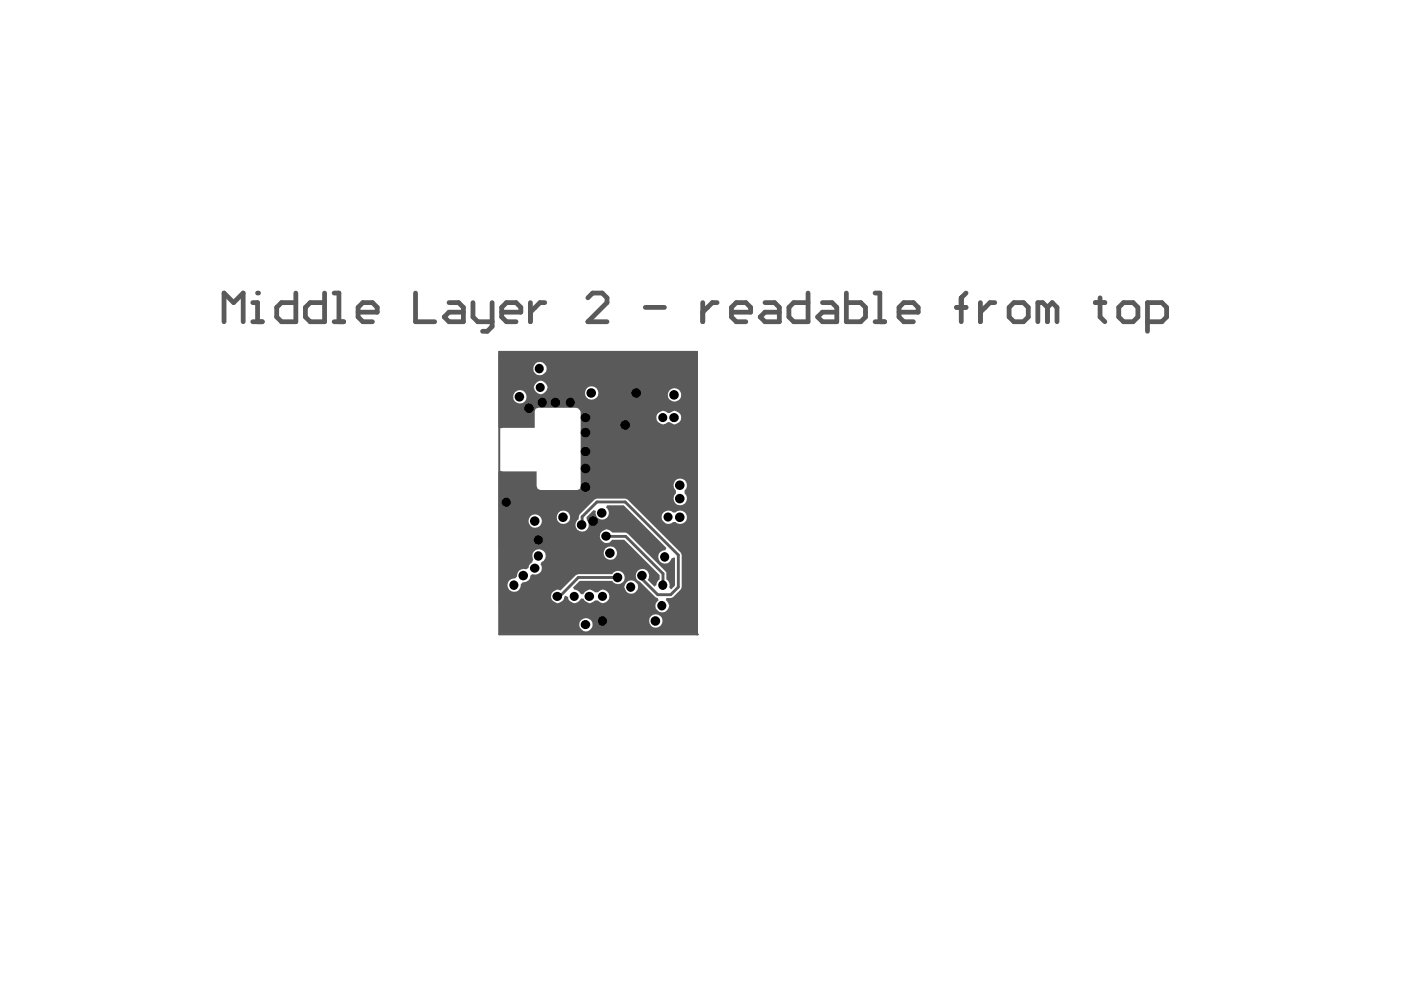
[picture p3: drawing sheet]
<svg xmlns="http://www.w3.org/2000/svg" width="297mm" height="210mm" viewBox="0 0 297 210" stroke-linecap="round" stroke-linejoin="round" font-family="sans-serif">
<circle cx="105.9" cy="74.6" r=".2" fill="#5a5a5a"/>
<path d="M147.9 134.4l-.1 .1" fill="none" stroke="#5a5a5a" stroke-width=".21"/>
<circle cx="147.8" cy="134.5" r=".2" fill="#5a5a5a"/>
<path d="M105.9 76.1v58.4h41.9M147.9 76.1v58.3" fill="none" stroke="#5a5a5a" stroke-width=".21"/>
<path d="M105.9 74.6h41.9v59.9h-41.9z" fill="none" stroke="#5a5a5a" stroke-width=".41"/>
<path d="M105.7 74.9l.3-.3h42v59.5l-.3 .3h-41.9l-.1-34.4 .5-.2 7.6 .1v3.2l.2 .5 .6 .3h7.8l.5-.2 .2-.5v-15.8l-.4-.7-.5-.2h-8.1l-.5 .2-.2 .5v3.5l-7.2 .1-.5-.2zM113 78.1a1.41 1.41 0 0 0 2.8 0 1.41 1.41 0 0 0-2.8 0zM113.7 81.2a1.26 1.26 0 0 0-.5 1.2 1.26 1.26 0 0 0 .9 1 1.41 1.41 0 0 0 1.8-.5 1.41 1.41 0 0 0-.3-1.9 1.41 1.41 0 0 0-1.9 .2zM124 83.3a1.45 1.45 0 0 0 2.9 0 1.45 1.45 0 0 0-2.9 0zM141.6 83.7a1.43 1.43 0 0 0 2.8 0 1.43 1.43 0 0 0-2.8 0zM108.8 84.1a1.43 1.43 0 0 0 2.8 0 1.43 1.43 0 0 0-2.8 0zM139.6 87.6a1.4 1.4 0 0 0 0 2 1.4 1.4 0 0 0 2-.1h.4a1.38 1.38 0 0 0 2.2-.2 1.38 1.38 0 0 0-.7-2l-.5-.2-1 .5h-.4a1.27 1.27 0 0 0-2 0zM143.2 101.9a1.47 1.47 0 0 0 .1 2.1v.6a1.43 1.43 0 0 0-.1 2.1 1.43 1.43 0 0 0 2.1 0 1.43 1.43 0 0 0-.2-2.1v-.6a1.44 1.44 0 0 0 .2-2.1 1.44 1.44 0 0 0-2.1 0zM140.7 108.7a1.44 1.44 0 0 0 0 1.9 1.44 1.44 0 0 0 2 .1h.5a1.43 1.43 0 0 0 2 0 1.43 1.43 0 0 0 0-2 1.43 1.43 0 0 0-2 0h-.5a1.47 1.47 0 0 0-2 0zM118 109.7a1.45 1.45 0 0 0 2.9 0 1.45 1.45 0 0 0-2.9 0zM112.1 110.5a1.42 1.42 0 0 0 2.8 0 1.42 1.42 0 0 0-2.8 0zM122.9 109.1l-.2 1a1.42 1.42 0 0 0-.4 2 1.42 1.42 0 0 0 2.1 .3 1.42 1.42 0 0 0 0-2.1l-.1-.6 1.6-1.5 .5 .2a1.39 1.39 0 0 0 .7 1.7 1.39 1.39 0 0 0 1.8-.6 1.39 1.39 0 0 0-.4-1.9l.2-.5h3.5l9.1 9.1-.2 .5a1.43 1.43 0 0 0-1.5 1.2 1.43 1.43 0 0 0 1.2 1.6 1.43 1.43 0 0 0 1.6-1.1l.5-.2 .2 .1v5.9l-.8 .8-.4-.4a1.4 1.4 0 0 0-.6-1.8v-1.4l-.2-.3-7.9-7.9-.5-.3h-2.9a1.43 1.43 0 0 0-2.1-.3 1.43 1.43 0 0 0 0 2.2 1.43 1.43 0 0 0 2.1-.4h2.6l7.5 7.5v.9l-.6 .8-.1 .5-.5 .3-1.4-1.4a1.42 1.42 0 0 0-.3-2.1 1.42 1.42 0 0 0-2 .5 1.42 1.42 0 0 0 .7 2l3.2 3.2 .6 .2 .2 .5a1.35 1.35 0 0 0-.7 1.6 1.35 1.35 0 0 0 1.4 .9 1.38 1.38 0 0 0 1.3-.9 1.38 1.38 0 0 0-.5-1.6l.1-.5h.9l.5-.2 1.6-1.6 .2-.5v-6.8l-.2-.5-11.4-11.4-6.3-.1-.5 .2zM128 117.3a1.42 1.42 0 0 0 2.8 0 1.42 1.42 0 0 0-2.8 0zM113.3 116.9a1.42 1.42 0 0 0-.2 1.7l-.2 .6-.7 .7-.1 .5-.6 .3a1.41 1.41 0 0 0-1.9 1.5l-.4 .4a1.43 1.43 0 0 0-1.6 1.4 1.43 1.43 0 0 0 1.5 1.5 1.43 1.43 0 0 0 1.3-1.6l.4-.4a1.47 1.47 0 0 0 1.7-1.5l.4-.3a1.37 1.37 0 0 0 1.6-.3 1.37 1.37 0 0 0 .1-1.7l.2-.5a1.43 1.43 0 0 0 .7-2.1 1.43 1.43 0 0 0-2.2-.2zM117.2 125.5a1.4 1.4 0 0 0 .5 2.2 1.4 1.4 0 0 0 2-1.2l.2-.2 .6 .3a1.4 1.4 0 0 0 1.2 1.3 1.4 1.4 0 0 0 1.5-1h.5a1.44 1.44 0 0 0 2.5 .4h.6a1.37 1.37 0 0 0 2 .2 1.37 1.37 0 0 0 0-2 1.21 1.21 0 0 0-2 .1l-.7-.1a1.44 1.44 0 0 0-2.4 .5h-.5a2.08 2.08 0 0 0-1.4-1l-.3-.4 1.4-1.4h6.9a1.41 1.41 0 0 0 2.1 .3 1.41 1.41 0 0 0 0-2.1 1.41 1.41 0 0 0-2.1 .3h-7.2l-.5 .2-3.2 3.3a1.17 1.17 0 0 0-1.7 .3zM132.4 124.4a1.4 1.4 0 0 0 2.8 0 1.4 1.4 0 0 0-2.8 0zM137.6 131.7a1.45 1.45 0 0 0 2.9 0 1.45 1.45 0 0 0-2.9 0zM122.8 132.5a1.4 1.4 0 0 0 2.8 0 1.4 1.4 0 0 0-2.8 0z" fill="#5a5a5a"/>
<path d="M123.4 111.3v-1.7l3.2-3.2h6l11.2 11.3v6.8l-1.6 1.6h-2.7l-3.3-3.3v-.8M128.6 113.7h4.1l7.9 7.9v2.5M131 122.4h-8.4l-4 4.1h-.4" fill="none" stroke="#5a5a5a" stroke-width=".61"/>
<path d="M47.5 68.2v-6.1l2 2.1 2.1-2.1v6.1M53.6 68.2h2M53.6 64.2h1v4" fill="none" stroke="#5a5a5a" stroke-width="1"/>
<circle cx="54.6" cy="62.1" r=".51" fill="#5a5a5a"/>
<g fill="none" stroke="#5a5a5a" stroke-width="1">
<path d="M62.7 62.1v6.1h-3l-1-1v-2l1-1h3M68.8 62.1v6.1h-3l-1-1v-2l1-1h3M70.8 68.2h2.1M70.8 62.1h1.1v6.1M75.9 66.2h4.1v-1l-1-1h-2.1l-1 1v2l1 1h2.1M88.1 62.1v6.1h4.1M95.2 64.2h2l1 1v3h-3l-1-1 1-1h3M100.3 64.2v3l1 1h3M104.3 64.2v5l-1 1h-1M106.4 66.2h4v-1l-1-1h-2l-1 1v2l1 1h2M112.5 64.2v4M115.5 64.2h-1l-2 2"/>
<path d="M124.6 63.1l1.1-1h2l1 1v1.1l-4.1 4h4.1M136.8 65.2h4.1M149 64.2v4M152 64.2h-1l-2 2M155.1 66.2h4v-1l-1-1h-2l-1 1v2l1 1h2M162.2 64.2h2l1 1v3h-3l-1-1 1-1h3M171.3 62.1v6.1h-3l-1-1v-2l1-1h3M174.4 64.2h2l1 1v3h-3l-1-1 1-1h3M179.4 62.1v6.1h3.1l1-1v-2l-1-1h-3.1M185.5 68.2h2.1M185.5 62.1h1v6.1M190.6 66.2h4.1v-1l-1-1h-2.1l-1 1v2l1 1h2.1"/>
<path d="M202.8 65.2h2M204.8 62.1l-1 1v5.1M207.9 64.2v4M210.9 64.2h-1l-2 2M214 65.2l1-1h2l1 1v2l-1 1h-2l-1-1zM222.1 65.2l-1-1h-1.1v4M222.1 65.2v3M222.1 65.2l1-1 1 1v3M232.2 64.2h2.1M233.2 63.1v4.1l1.1 1M237.2 65.2l1-1h2l1.1 1v2l-1.1 1h-2l-1-1zM243.3 68.2h3l1-1v-2l-1-1h-3v6"/>
</g>
<g fill="#000">
<circle cx="114.3" cy="78.2" r=".99"/>
<circle cx="110.1" cy="84.1" r="1.01"/>
<circle cx="112.2" cy="86.6" r="1.01"/>
<circle cx="114.5" cy="82.2" r=".96"/>
<circle cx="114.9" cy="85.4" r=".99"/>
<circle cx="117.7" cy="85.3" r="1.01"/>
<circle cx="120.9" cy="85.4" r=".99"/>
<circle cx="124.1" cy="91.7" r="1.01"/>
<circle cx="124.1" cy="99.3" r="1.01"/>
<circle cx="124.2" cy="95.7" r=".99"/>
<circle cx="124.2" cy="88.5" r=".99"/>
<circle cx="125.3" cy="83.3" r="1.01"/>
<circle cx="132.6" cy="90.1" r="1.01"/>
<circle cx="134.9" cy="83.3" r="1.01"/>
<circle cx="140.5" cy="88.5" r=".96"/>
<circle cx="142.9" cy="83.7" r="1.01"/>
<circle cx="142.9" cy="88.5" r=".99"/>
<circle cx="107.3" cy="106.5" r=".96"/>
<circle cx="113.4" cy="110.5" r="1.01"/>
<circle cx="114.1" cy="117.9" r=".99"/>
<circle cx="114.1" cy="114.5" r=".96"/>
<circle cx="119.4" cy="109.7" r="1.01"/>
<circle cx="123.3" cy="111.3" r="1.01"/>
<circle cx="124.1" cy="103.3" r="1.01"/>
<circle cx="125.8" cy="110.5" r="1.01"/>
<circle cx="127.6" cy="108.8" r="1.01"/>
<circle cx="128.5" cy="113.7" r=".99"/>
<circle cx="129.3" cy="117.3" r="1.01"/>
<circle cx="140.9" cy="118.1" r=".99"/>
<circle cx="141.6" cy="109.6" r=".96"/>
<circle cx="144.1" cy="102.9" r="1.01"/>
<circle cx="144.1" cy="105.7" r="1.01"/>
<circle cx="144.1" cy="109.7" r="1.01"/>
<circle cx="108.9" cy="124.1" r=".99"/>
<circle cx="110.9" cy="122" r="1.01"/>
<circle cx="113.4" cy="120.5" r=".99"/>
<circle cx="118.2" cy="126.4" r=".99"/>
<circle cx="121.7" cy="126.4" r=".96"/>
<circle cx="124.2" cy="132.4" r=".99"/>
<circle cx="125" cy="126.4" r=".99"/>
<circle cx="127.7" cy="131.7" r=".99"/>
<circle cx="127.7" cy="126.4" r=".96"/>
<circle cx="130.9" cy="122.4" r="1.01"/>
<circle cx="133.7" cy="124.5" r=".99"/>
<circle cx="136.1" cy="122" r="1.01"/>
<circle cx="138.9" cy="131.7" r="1.01"/>
<circle cx="140.3" cy="128.4" r=".99"/>
<circle cx="140.5" cy="124.1" r=".99"/>
</g>
</svg>
